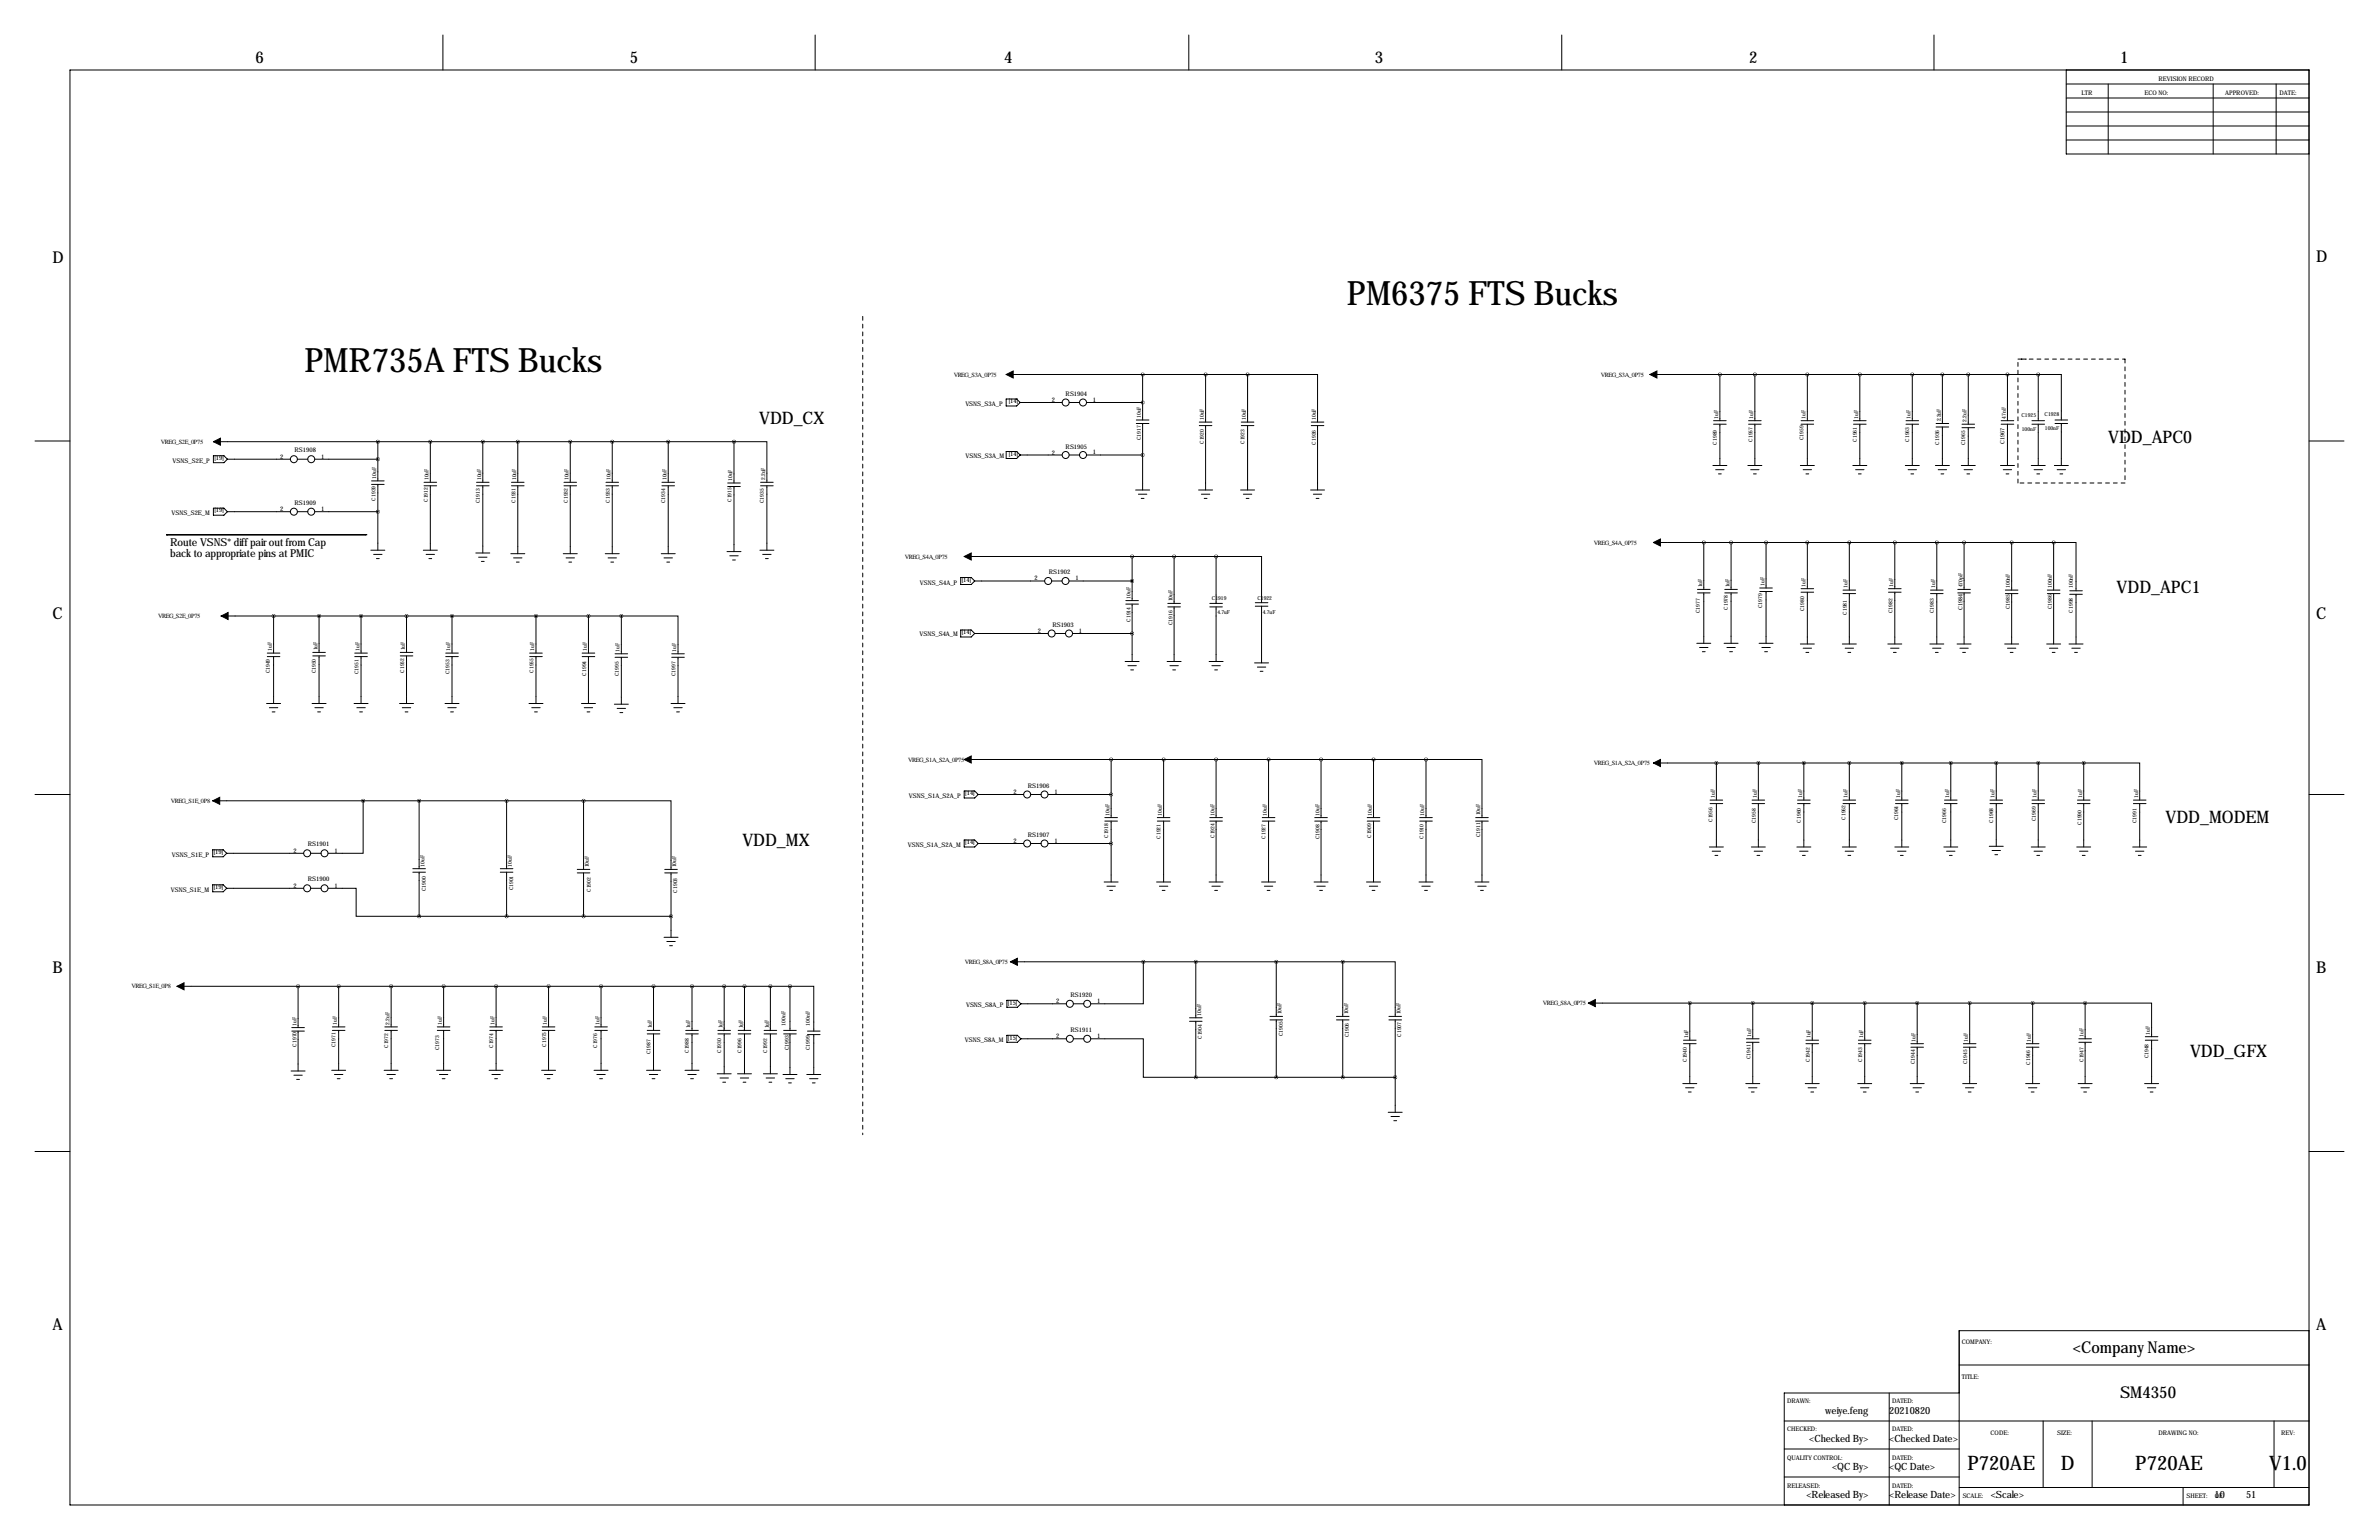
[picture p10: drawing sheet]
<svg xmlns="http://www.w3.org/2000/svg" width="864mm" height="559mm" viewBox="0 0 864 559" stroke-linecap="round" stroke-linejoin="round" font-family="sans-serif">
<defs><g id="words">
<g font-size="12.2">
<text x="489" y="110.5">PM6375 FTS Bucks</text>
<text x="110.5" y="134.9">PMR735A FTS Bucks</text>
</g>
<g font-size="7.3">
<text x="714.2" y="533.3">P720AE</text>
<text x="748.1" y="533.3">D</text>
<text x="775.1" y="533.3">P720AE</text>
<text x="823.7" y="533.3">V1.0</text>
</g>
<g font-size="6.3">
<text x="275.6" y="153.7">VDD_CX</text>
<text x="765.3" y="160.6">VDD_APC0</text>
<text x="768.4" y="215">VDD_APC1</text>
<text x="786.1" y="298.5">VDD_MODEM</text>
<text x="269.5" y="306.8">VDD_MX</text>
<text x="795" y="383.5">VDD_GFX</text>
</g>
<g font-size="5.9">
<text x="92.7" y="22.9">6</text>
<text x="228.6" y="22.9">5</text>
<text x="364.5" y="22.9">4</text>
<text x="499.1" y="22.9">3</text>
<text x="635" y="22.9">2</text>
<text x="769.6" y="22.9">1</text>
<text x="19.1" y="95.2">D</text>
<text x="840.7" y="95.2">D</text>
<text x="19.1" y="224.8">C</text>
<text x="840.7" y="224.8">C</text>
<text x="19.1" y="353.1">B</text>
<text x="840.7" y="353.1">B</text>
<text x="19.1" y="482.6">A</text>
<text x="840.7" y="482.6">A</text>
<text x="752.4" y="490.9">&lt;Company Name&gt;</text>
<text x="769.6" y="507.4">SM4350</text>
</g>
<g font-size="4">
<text x="61.7" y="198">Route VSNS* diff pair out from Cap</text>
<text x="61.7" y="202">back to appropriate pins at PMIC</text>
</g>
<g font-size="3.6">
<text x="662.6" y="513">weiye.feng</text>
<text x="685.8" y="513">20210820</text>
<text x="656.8" y="523.2">&lt;Checked By&gt;</text>
<text x="685.8" y="523.2">&lt;Checked Date&gt;</text>
<text x="665.1" y="533.3">&lt;QC By&gt;</text>
<text x="685.8" y="533.3">&lt;QC Date&gt;</text>
<text x="655.7" y="543.5">&lt;Released By&gt;</text>
<text x="685.8" y="543.5">&lt;Release Date&gt;</text>
<text x="722.6" y="543.5">&lt;Scale&gt;</text>
<text x="803.9" y="543.5">10</text>
<text x="815.3" y="543.5">51</text>
</g>
<g font-size="2.3">
<text x="783.6" y="29.2">REVISION RECORD</text>
<text x="755.6" y="34.3">LTR</text>
<text x="778.5" y="34.3">ECO NO:</text>
<text x="807.7" y="34.3">APPROVED:</text>
<text x="827.5" y="34.3">DATE:</text>
<text x="346.2" y="136.6">VREG_S3A_0P75</text>
<text x="581.2" y="136.6">VREG_S3A_0P75</text>
<text x="386.8" y="143.8">RS1904</text>
<text x="350.4" y="147.3">VSNS_S3A_P</text>
<text x="366.2" y="146.3">[14]</text>
<text x="381.8" y="145.8">2</text>
<text x="396.7" y="145.8">1</text>
<text x="58.4" y="161">VREG_S2E_0P75</text>
<text x="62.6" y="167.9">VSNS_S2E_P</text>
<text x="77.9" y="166.9">[19]</text>
<text x="101.7" y="166.4">2</text>
<text x="106.9" y="164.1">RS1908</text>
<text x="116.6" y="166.4">1</text>
<text x="350.5" y="166.1">VSNS_S3A_M</text>
<text x="366.2" y="165.4">[14]</text>
<text x="381.8" y="165.1">2</text>
<text x="386.8" y="162.8">RS1905</text>
<text x="396.7" y="164.8">1</text>
<text x="77.9" y="185.9">[19]</text>
<text x="101.7" y="185.4">2</text>
<text x="106.9" y="183.1">RS1909</text>
<text x="116.6" y="185.4">1</text>
<text x="62.2" y="186.9">VSNS_S2E_M</text>
<text x="578.6" y="197.6">VREG_S4A_0P75</text>
<text x="328.4" y="202.7">VREG_S4A_0P75</text>
<text x="380.7" y="208.3">RS1902</text>
<text x="333.9" y="212.1">VSNS_S4A_P</text>
<text x="349.1" y="211.1">[14]</text>
<text x="375.5" y="210.6">2</text>
<text x="390.4" y="210.6">1</text>
<text x="57.4" y="224.3">VREG_S2E_0P75</text>
<text x="382" y="227.3">RS1903</text>
<text x="333.8" y="230.9">VSNS_S4A_M</text>
<text x="349.1" y="230.1">[14]</text>
<text x="376.8" y="229.6">2</text>
<text x="391.7" y="229.6">1</text>
<text x="329.7" y="276.3">VREG_S1A_S2A_0P75</text>
<text x="578.6" y="277.6">VREG_S1A_S2A_0P75</text>
<text x="373.1" y="285.8">RS1906</text>
<text x="62" y="291.3">VREG_S1E_0P8</text>
<text x="329.9" y="289.6">VSNS_S1A_S2A_P</text>
<text x="350.4" y="288.6">[14]</text>
<text x="367.9" y="288">2</text>
<text x="382.8" y="288">1</text>
<text x="367.9" y="305.8">2</text>
<text x="373.1" y="303.5">RS1907</text>
<text x="382.8" y="305.8">1</text>
<text x="62.4" y="310.9">VSNS_S1E_P</text>
<text x="77.6" y="309.9">[19]</text>
<text x="106.5" y="309.4">2</text>
<text x="111.8" y="307.1">RS1901</text>
<text x="121.4" y="309.4">1</text>
<text x="329.5" y="307.3">VSNS_S1A_S2A_M</text>
<text x="350.4" y="306.3">[14]</text>
<text x="62" y="323.6">VSNS_S1E_M</text>
<text x="77.6" y="322.6">[19]</text>
<text x="106.5" y="322.1">2</text>
<text x="111.8" y="319.8">RS1900</text>
<text x="121.4" y="322.1">1</text>
<text x="350.3" y="349.7">VREG_S8A_0P75</text>
<text x="47.8" y="358.6">VREG_S1E_0P8</text>
<text x="350.7" y="365.5">VSNS_S8A_P</text>
<text x="365.9" y="364.5">[15]</text>
<text x="383.4" y="364">2</text>
<text x="388.6" y="361.7">RS1920</text>
<text x="398.3" y="364">1</text>
<text x="560.1" y="364.7">VREG_S8A_0P75</text>
<text x="365.9" y="377.2">[15]</text>
<text x="383.4" y="376.7">2</text>
<text x="388.6" y="374.4">RS1911</text>
<text x="398.3" y="376.7">1</text>
<text x="350.3" y="378.2">VSNS_S8A_M</text>
<text x="712.2" y="487.7">COMPANY:</text>
<text x="712.2" y="500.4">TITLE:</text>
<text x="648.7" y="509.3">DRAWN:</text>
<text x="686.8" y="509.3">DATED:</text>
<text x="648.7" y="519.4">CHECKED:</text>
<text x="686.8" y="519.4">DATED:</text>
<text x="722.6" y="520.7">CODE:</text>
<text x="746.8" y="520.7">SIZE:</text>
<text x="783.6" y="520.7">DRAWING NO:</text>
<text x="828" y="520.7">REV:</text>
<text x="648.7" y="529.6">QUALITY CONTROL:</text>
<text x="686.8" y="529.6">DATED:</text>
<text x="648.7" y="539.8">RELEASED:</text>
<text x="686.8" y="539.8">DATED:</text>
<text x="712.5" y="543.6">SCALE:</text>
<text x="793.7" y="543.6">SHEET:</text>
<text x="804" y="543.6">OF</text>
</g>
<g font-size="2.1">
<text x="727.7" y="161" transform="rotate(-90 727.7 161)">C1967</text>
<text x="712.4" y="221.4" transform="rotate(-90 712.4 221.4)">C1984</text>
</g>
<g font-size="2">
<text x="414.2" y="151.6" transform="rotate(-90 414.2 151.6)">10uF</text>
<text x="437" y="152.4" transform="rotate(-90 437 152.4)">10uF</text>
<text x="452.3" y="152.4" transform="rotate(-90 452.3 152.4)">10uF</text>
<text x="477.7" y="152.4" transform="rotate(-90 477.7 152.4)">10uF</text>
<text x="623.7" y="151.9" transform="rotate(-90 623.7 151.9)">1uF</text>
<text x="636.4" y="151.9" transform="rotate(-90 636.4 151.9)">1uF</text>
<text x="655.5" y="151.9" transform="rotate(-90 655.5 151.9)">1uF</text>
<text x="674.5" y="151.9" transform="rotate(-90 674.5 151.9)">1uF</text>
<text x="693.6" y="151.9" transform="rotate(-90 693.6 151.9)">1uF</text>
<text x="704.5" y="152.9" transform="rotate(-90 704.5 152.9)">2.2uF</text>
<text x="713.9" y="153.2" transform="rotate(-90 713.9 153.2)">2.2uF</text>
<text x="728.1" y="151.9" transform="rotate(-90 728.1 151.9)">47nF</text>
<text x="733.8" y="151.3">C1925</text>
<text x="742.2" y="151">C1928</text>
<text x="414.2" y="159.8" transform="rotate(-90 414.2 159.8)">C1917</text>
<text x="437" y="161" transform="rotate(-90 437 161)">C1920</text>
<text x="451.8" y="161" transform="rotate(-90 451.8 161)">C1923</text>
<text x="477.7" y="161.3" transform="rotate(-90 477.7 161.3)">C1926</text>
<text x="623.2" y="161.3" transform="rotate(-90 623.2 161.3)">C1989</text>
<text x="636.2" y="160.3" transform="rotate(-90 636.2 160.3)">C1957</text>
<text x="654.7" y="159.8" transform="rotate(-90 654.7 159.8)">C1959</text>
<text x="674" y="160.3" transform="rotate(-90 674 160.3)">C1961</text>
<text x="693.1" y="160.3" transform="rotate(-90 693.1 160.3)">C1963</text>
<text x="704" y="161.3" transform="rotate(-90 704 161.3)">C1936</text>
<text x="713.4" y="161.5" transform="rotate(-90 713.4 161.5)">C1965</text>
<text x="734" y="156.4">100nF</text>
<text x="742.3" y="156.1">100nF</text>
<text x="136.5" y="173.7" transform="rotate(-90 136.5 173.7)">10uF</text>
<text x="155.6" y="174.2" transform="rotate(-90 155.6 174.2)">10uF</text>
<text x="174.6" y="174.2" transform="rotate(-90 174.6 174.2)">10uF</text>
<text x="187.3" y="174.2" transform="rotate(-90 187.3 174.2)">10uF</text>
<text x="206.4" y="174.2" transform="rotate(-90 206.4 174.2)">10uF</text>
<text x="221.6" y="174.2" transform="rotate(-90 221.6 174.2)">10uF</text>
<text x="242" y="174.2" transform="rotate(-90 242 174.2)">10uF</text>
<text x="265.8" y="174.5" transform="rotate(-90 265.8 174.5)">10uF</text>
<text x="277.8" y="174.2" transform="rotate(-90 277.8 174.2)">2.2uF</text>
<text x="136.3" y="181.6" transform="rotate(-90 136.3 181.6)">C1939</text>
<text x="155.3" y="182.1" transform="rotate(-90 155.3 182.1)">C1912</text>
<text x="174.1" y="182.6" transform="rotate(-90 174.1 182.6)">C1913</text>
<text x="187.1" y="182.4" transform="rotate(-90 187.1 182.4)">C1931</text>
<text x="206.1" y="182.4" transform="rotate(-90 206.1 182.4)">C1932</text>
<text x="221.4" y="182.4" transform="rotate(-90 221.4 182.4)">C1933</text>
<text x="241.4" y="182.6" transform="rotate(-90 241.4 182.6)">C1934</text>
<text x="265.6" y="182.1" transform="rotate(-90 265.6 182.1)">C1915</text>
<text x="277.3" y="182.6" transform="rotate(-90 277.3 182.6)">C1935</text>
<text x="617.9" y="213.1" transform="rotate(-90 617.9 213.1)">1uF</text>
<text x="627.8" y="213.1" transform="rotate(-90 627.8 213.1)">1uF</text>
<text x="640.5" y="212.6" transform="rotate(-90 640.5 212.6)">1uF</text>
<text x="655.5" y="212.9" transform="rotate(-90 655.5 212.9)">1uF</text>
<text x="670.7" y="213.4" transform="rotate(-90 670.7 213.4)">1uF</text>
<text x="687.2" y="212.9" transform="rotate(-90 687.2 212.9)">1uF</text>
<text x="702.5" y="213.4" transform="rotate(-90 702.5 213.4)">1uF</text>
<text x="712.4" y="213.1" transform="rotate(-90 712.4 213.1)">470pF</text>
<text x="729.6" y="213.4" transform="rotate(-90 729.6 213.4)">100nF</text>
<text x="744.9" y="213.4" transform="rotate(-90 744.9 213.4)">100nF</text>
<text x="752.5" y="213.4" transform="rotate(-90 752.5 213.4)">100nF</text>
<text x="410.4" y="217.2" transform="rotate(-90 410.4 217.2)">10uF</text>
<text x="425.6" y="218.2" transform="rotate(-90 425.6 218.2)">10uF</text>
<text x="440" y="217.8">C1919</text>
<text x="456.5" y="217.6">C1922</text>
<text x="627.3" y="221.2" transform="rotate(-90 627.3 221.2)">C1978</text>
<text x="639.7" y="220.7" transform="rotate(-90 639.7 220.7)">C1979</text>
<text x="655" y="221.7" transform="rotate(-90 655 221.7)">C1980</text>
<text x="729.6" y="221" transform="rotate(-90 729.6 221)">C1985</text>
<text x="744.9" y="221" transform="rotate(-90 744.9 221)">C1986</text>
<text x="410.4" y="225.6" transform="rotate(-90 410.4 225.6)">C1914</text>
<text x="425.6" y="226.8" transform="rotate(-90 425.6 226.8)">C1916</text>
<text x="441.9" y="222.9">4.7uF</text>
<text x="458.4" y="222.7">4.7uF</text>
<text x="617.1" y="222.5" transform="rotate(-90 617.1 222.5)">C1977</text>
<text x="670.5" y="223" transform="rotate(-90 670.5 223)">C1981</text>
<text x="687" y="222.5" transform="rotate(-90 687 222.5)">C1982</text>
<text x="702" y="222.5" transform="rotate(-90 702 222.5)">C1983</text>
<text x="752.5" y="222.2" transform="rotate(-90 752.5 222.2)">C1998</text>
<text x="98.7" y="236.2" transform="rotate(-90 98.7 236.2)">1uF</text>
<text x="115.2" y="236" transform="rotate(-90 115.2 236)">1uF</text>
<text x="130.5" y="236.2" transform="rotate(-90 130.5 236.2)">1uF</text>
<text x="147" y="236" transform="rotate(-90 147 236)">1uF</text>
<text x="163.5" y="236.2" transform="rotate(-90 163.5 236.2)">1uF</text>
<text x="194" y="236.2" transform="rotate(-90 194 236.2)">1uF</text>
<text x="213" y="236.2" transform="rotate(-90 213 236.2)">1uF</text>
<text x="224.9" y="236.5" transform="rotate(-90 224.9 236.5)">1uF</text>
<text x="245.5" y="236.5" transform="rotate(-90 245.5 236.5)">1uF</text>
<text x="97.9" y="244.3" transform="rotate(-90 97.9 244.3)">C1949</text>
<text x="114.7" y="244.3" transform="rotate(-90 114.7 244.3)">C1950</text>
<text x="130.2" y="244.6" transform="rotate(-90 130.2 244.6)">C1951</text>
<text x="146.7" y="244.1" transform="rotate(-90 146.7 244.1)">C1952</text>
<text x="163.2" y="244.6" transform="rotate(-90 163.2 244.6)">C1953</text>
<text x="193.7" y="244.1" transform="rotate(-90 193.7 244.1)">C1955</text>
<text x="212.7" y="245.1" transform="rotate(-90 212.7 245.1)">C1994</text>
<text x="224.7" y="245.4" transform="rotate(-90 224.7 245.4)">C1995</text>
<text x="245.3" y="245.4" transform="rotate(-90 245.3 245.4)">C1997</text>
<text x="622.4" y="289.6" transform="rotate(-90 622.4 289.6)">1uF</text>
<text x="637.7" y="289.6" transform="rotate(-90 637.7 289.6)">1uF</text>
<text x="654.2" y="289.6" transform="rotate(-90 654.2 289.6)">1uF</text>
<text x="670.7" y="289.6" transform="rotate(-90 670.7 289.6)">1uF</text>
<text x="689.8" y="289.6" transform="rotate(-90 689.8 289.6)">1uF</text>
<text x="707.5" y="289.6" transform="rotate(-90 707.5 289.6)">1uF</text>
<text x="724" y="289.6" transform="rotate(-90 724 289.6)">1uF</text>
<text x="739.3" y="289.6" transform="rotate(-90 739.3 289.6)">1uF</text>
<text x="755.8" y="289.6" transform="rotate(-90 755.8 289.6)">1uF</text>
<text x="776.1" y="289.6" transform="rotate(-90 776.1 289.6)">1uF</text>
<text x="402.7" y="295.9" transform="rotate(-90 402.7 295.9)">10uF</text>
<text x="421.8" y="295.9" transform="rotate(-90 421.8 295.9)">10uF</text>
<text x="440.8" y="295.9" transform="rotate(-90 440.8 295.9)">10uF</text>
<text x="459.9" y="295.9" transform="rotate(-90 459.9 295.9)">10uF</text>
<text x="478.9" y="295.9" transform="rotate(-90 478.9 295.9)">10uF</text>
<text x="498" y="295.9" transform="rotate(-90 498 295.9)">10uF</text>
<text x="517" y="295.9" transform="rotate(-90 517 295.9)">10uF</text>
<text x="537.4" y="295.9" transform="rotate(-90 537.4 295.9)">10uF</text>
<text x="621.7" y="298.2" transform="rotate(-90 621.7 298.2)">C1956</text>
<text x="637.4" y="298.7" transform="rotate(-90 637.4 298.7)">C1958</text>
<text x="653.7" y="298.4" transform="rotate(-90 653.7 298.4)">C1960</text>
<text x="669.9" y="297.4" transform="rotate(-90 669.9 297.4)">C1962</text>
<text x="689" y="297.7" transform="rotate(-90 689 297.7)">C1964</text>
<text x="706.5" y="298.7" transform="rotate(-90 706.5 298.7)">C1966</text>
<text x="723.5" y="298.4" transform="rotate(-90 723.5 298.4)">C1968</text>
<text x="739" y="297.9" transform="rotate(-90 739 297.9)">C1969</text>
<text x="755.5" y="299.2" transform="rotate(-90 755.5 299.2)">C1990</text>
<text x="775.6" y="298.7" transform="rotate(-90 775.6 298.7)">C1991</text>
<text x="402.2" y="304" transform="rotate(-90 402.2 304)">C1918</text>
<text x="421.3" y="304.3" transform="rotate(-90 421.3 304.3)">C1921</text>
<text x="440.8" y="304" transform="rotate(-90 440.8 304)">C1924</text>
<text x="459.4" y="304.3" transform="rotate(-90 459.4 304.3)">C1927</text>
<text x="478.9" y="304.5" transform="rotate(-90 478.9 304.5)">C1908</text>
<text x="497.7" y="304" transform="rotate(-90 497.7 304)">C1909</text>
<text x="516.8" y="304.3" transform="rotate(-90 516.8 304.3)">C1910</text>
<text x="537.4" y="303.8" transform="rotate(-90 537.4 303.8)">C1911</text>
<text x="154.1" y="314.5" transform="rotate(-90 154.1 314.5)">10uF</text>
<text x="185.8" y="314.5" transform="rotate(-90 185.8 314.5)">10uF</text>
<text x="213.8" y="314.7" transform="rotate(-90 213.8 314.7)">10uF</text>
<text x="245.5" y="314.7" transform="rotate(-90 245.5 314.7)">10uF</text>
<text x="154.6" y="323.3" transform="rotate(-90 154.6 323.3)">C1900</text>
<text x="186.3" y="323.1" transform="rotate(-90 186.3 323.1)">C1901</text>
<text x="214.5" y="323.6" transform="rotate(-90 214.5 323.6)">C1902</text>
<text x="245.8" y="323.8" transform="rotate(-90 245.8 323.8)">C1903</text>
<text x="122.3" y="371.9" transform="rotate(-90 122.3 371.9)">1uF</text>
<text x="141.4" y="371.9" transform="rotate(-90 141.4 371.9)">2.2uF</text>
<text x="160.4" y="371.9" transform="rotate(-90 160.4 371.9)">1uF</text>
<text x="179.5" y="371.9" transform="rotate(-90 179.5 371.9)">1uF</text>
<text x="198.5" y="371.9" transform="rotate(-90 198.5 371.9)">1uF</text>
<text x="217.6" y="371.9" transform="rotate(-90 217.6 371.9)">1uF</text>
<text x="436" y="368.6" transform="rotate(-90 436 368.6)">10uF</text>
<text x="465.2" y="368" transform="rotate(-90 465.2 368)">10uF</text>
<text x="489.4" y="368" transform="rotate(-90 489.4 368)">10uF</text>
<text x="508.4" y="368" transform="rotate(-90 508.4 368)">10uF</text>
<text x="107.6" y="372.1" transform="rotate(-90 107.6 372.1)">1uF</text>
<text x="236.6" y="373.1" transform="rotate(-90 236.6 373.1)">1uF</text>
<text x="250.6" y="373.1" transform="rotate(-90 250.6 373.1)">1uF</text>
<text x="262.3" y="373.1" transform="rotate(-90 262.3 373.1)">1uF</text>
<text x="269.6" y="373.1" transform="rotate(-90 269.6 373.1)">1uF</text>
<text x="279" y="373.1" transform="rotate(-90 279 373.1)">1uF</text>
<text x="285.1" y="372.1" transform="rotate(-90 285.1 372.1)">100nF</text>
<text x="294" y="372.1" transform="rotate(-90 294 372.1)">100nF</text>
<text x="436.3" y="376.9" transform="rotate(-90 436.3 376.9)">C1904</text>
<text x="465.7" y="375.9" transform="rotate(-90 465.7 375.9)">C1905</text>
<text x="489.6" y="376.4" transform="rotate(-90 489.6 376.4)">C1906</text>
<text x="508.7" y="376.2" transform="rotate(-90 508.7 376.2)">C1907</text>
<text x="612.8" y="376.7" transform="rotate(-90 612.8 376.7)">1uF</text>
<text x="635.7" y="376.2" transform="rotate(-90 635.7 376.2)">1uF</text>
<text x="657.2" y="376.7" transform="rotate(-90 657.2 376.7)">1uF</text>
<text x="676.3" y="376.7" transform="rotate(-90 676.3 376.7)">1uF</text>
<text x="695.3" y="378" transform="rotate(-90 695.3 378)">1uF</text>
<text x="714.4" y="378" transform="rotate(-90 714.4 378)">1uF</text>
<text x="737.3" y="378" transform="rotate(-90 737.3 378)">1uF</text>
<text x="756.3" y="376.2" transform="rotate(-90 756.3 376.2)">1uF</text>
<text x="780.4" y="375.4" transform="rotate(-90 780.4 375.4)">1uF</text>
<text x="107.6" y="379.7" transform="rotate(-90 107.6 379.7)">C1970</text>
<text x="121.8" y="380" transform="rotate(-90 121.8 380)">C1971</text>
<text x="140.9" y="380.2" transform="rotate(-90 140.9 380.2)">C1972</text>
<text x="159.4" y="381" transform="rotate(-90 159.4 381)">C1973</text>
<text x="179" y="380.2" transform="rotate(-90 179 380.2)">C1974</text>
<text x="198.3" y="379.7" transform="rotate(-90 198.3 379.7)">C1975</text>
<text x="216.8" y="380.2" transform="rotate(-90 216.8 380.2)">C1976</text>
<text x="236.1" y="382.5" transform="rotate(-90 236.1 382.5)">C1987</text>
<text x="250.1" y="382" transform="rotate(-90 250.1 382)">C1988</text>
<text x="261.8" y="382" transform="rotate(-90 261.8 382)">C1930</text>
<text x="269.1" y="382" transform="rotate(-90 269.1 382)">C1996</text>
<text x="278.5" y="382" transform="rotate(-90 278.5 382)">C1992</text>
<text x="286.4" y="381" transform="rotate(-90 286.4 381)">C1993</text>
<text x="294" y="381" transform="rotate(-90 294 381)">C1999</text>
<text x="612.3" y="385.3" transform="rotate(-90 612.3 385.3)">C1940</text>
<text x="635.4" y="384.3" transform="rotate(-90 635.4 384.3)">C1941</text>
<text x="657" y="385.3" transform="rotate(-90 657 385.3)">C1942</text>
<text x="676" y="385.3" transform="rotate(-90 676 385.3)">C1943</text>
<text x="695.1" y="386.1" transform="rotate(-90 695.1 386.1)">C1944</text>
<text x="714.1" y="386.1" transform="rotate(-90 714.1 386.1)">C1945</text>
<text x="737" y="386.3" transform="rotate(-90 737 386.3)">C1946</text>
<text x="756.3" y="385.3" transform="rotate(-90 756.3 385.3)">C1947</text>
<text x="779.9" y="384" transform="rotate(-90 779.9 384)">C1948</text>
</g>
<g font-size=".4">
<text x="262.9" y="374.4" transform="rotate(-90 262.9 374.4)">C0201_1UF+/-20%-6.3V</text>
<text x="270.3" y="374.4" transform="rotate(-90 270.3 374.4)">C0201_1UF+/-20%-6.3V</text>
<text x="279.7" y="374.4" transform="rotate(-90 279.7 374.4)">C0201_1UF+/-20%-6.3V</text>
</g>
</g></defs>
<g fill="none" stroke="#000" stroke-width=".36">
<path d="M160.8 12.7v12.7M295.9 12.7v12.7M431.5 12.7v12.7M566.9 12.7v12.7M702.1 12.7v12.7M25.4 25.4h812.8v520.7h-812.8zM750.1 35.6h88.1M750.1 30.5h88.1M750.1 25.4v30.5h88.1M765.3 30.5v25.4M803.4 30.5v25.4M826.3 30.5v25.4"/>
<path d="M750.1 50.8h88.1M750.1 45.7h88.1M750.1 40.6h88.1M365.3 135.9h87.6M414.8 135.9v16.5M437.6 135.9v17.3M452.9 135.9h25.4v17.3M452.9 135.9v17.3M598.9 135.9h141M624.3 135.9v16.8M637 135.9v16.8M656.1 135.9v16.8"/>
<path d="M675.1 135.9v16.8M694.2 135.9v16.8M705.1 135.9v17.8M714.5 135.9v18M728.7 135.9v16.8M739.9 135.9h8.4v16.5M739.9 135.9v16.8M365.3 144.8h3.8l1.2 1.3-1.2 1.2h-3.8zM370.3 146.1h15.3M388.1 146.1h3.8M412.5 152.4h4.6M412.5 153.7h4.6"/>
<path d="M414.8 146l-20.3 .1M414.8 153.7v24.1M435.4 153.2h4.5M435.4 154.4h4.5M437.6 154.4v23.4M450.6 153.2h4.6M450.6 154.4h4.6M452.9 154.4v23.4M476 153.2h4.6M476 154.4h4.6M478.3 154.4v23.4M622 152.7h4.6"/>
<path d="M622 153.9h4.6M624.3 153.9v15M634.7 152.7h4.6M634.7 153.9h4.6M637 153.9v15M653.8 152.7h4.6M653.8 153.9h4.6M656.1 153.9v15M672.8 152.7h4.6M672.8 153.9h4.6M675.1 153.9v15M691.9 152.7h4.6"/>
<path d="M691.9 153.9h4.6M694.2 153.9v15M702.8 153.7h4.6M702.8 154.9h4.6M705.1 154.9v14M712.2 153.9h4.6M712.2 155.2h4.6M714.5 155.2v13.7M726.4 152.7h4.6M726.4 153.9h4.6M728.7 153.9v15M737.6 152.7h4.6"/>
<path d="M737.6 153.9h4.6M739.9 153.9v15M746 152.4h4.6M746 153.7h4.6M748.3 153.7v15.2M12.7 160h12.7M77.5 165.4h3.8l1.2 1.2-1.2 1.3h-3.8zM77.5 160.3h188.9M82.5 166.6h22.9M107.9 166.6h3.9M114.3 166.6h22.9M134.9 174.5h4.5"/>
<path d="M134.9 175.8h4.5M137.2 175.8v23.8M137.2 160.3v14.2M153.9 175h4.6M153.9 176.3h4.6M156.2 176.3v23.3M156.2 160.3v14.7M173 175h4.5M173 176.3h4.5M175.3 176.3v24.4M175.3 160.3v14.7M185.7 175h4.5"/>
<path d="M185.7 176.3h4.5M188 176.3v24.6M188 160.3v14.7M204.7 175h4.6M204.7 176.3h4.6M207 176.3v24.6M207 160.3v14.7M220 175h4.5M220 176.3h4.5M222.2 176.3v24.6M222.2 160.3v14.7M240.3 175h4.6"/>
<path d="M240.3 176.3h4.6M242.6 176.3v24.6M242.6 160.3v14.7M264.2 175.3h4.5M264.2 176.5h4.5M266.4 160.3h12v14.7M266.4 160.3v15M266.4 176.5v23.7M276.1 175h4.6M276.1 176.3h4.6M278.4 176.3v23.3M365.3 163.8h3.8l1.2 1.3-1.2 1.3h-3.8z"/>
<path d="M370.3 165.1h15.3M388.1 165.1h3.8M412.2 177.8h5.1M413.3 179.3h3M414.8 165.1h-20.3M435.1 177.8h5.1M436.1 179.3h3.1M450.3 177.8h5.1M451.4 179.3h3M475.7 177.8h5.1M476.8 179.3h3M621.8 168.9h5.1"/>
<path d="M622.8 170.4h3.1M623.8 172h1M634.5 168.9h5.1M635.5 170.4h3.1M636.5 172h1M653.5 168.9h5.1M654.6 170.4h3M655.6 172h1M672.6 168.9h5.1M673.6 170.4h3.1M674.6 172h1M691.6 168.9h5.1"/>
<path d="M692.7 170.4h3M693.7 172h1M702.6 168.9h5M703.6 170.4h3M704.6 172h1M712 168.9h5M713 170.4h3M714 172h1M726.2 168.9h5.1M727.2 170.4h3.1M728.2 172h1M737.4 168.9h5"/>
<path d="M738.4 170.4h3M739.4 172h1M745.7 168.9h5.1M746.8 170.4h3M747.8 172h1M838.2 160h12.7M60.5 194.1h.1M60.5 194.1h72.3M77.5 184.4h3.8l1.2 1.3-1.2 1.2h-3.8zM82.5 185.7h22.9M107.9 185.7h3.9M114.3 185.7h22.9"/>
<path d="M132.8 194.1h.1M134.6 199.6h5.1M153.7 199.6h5.1M275.8 199.6h5.1M414.3 180.8h1M437.1 180.8h1M452.4 180.8h1M477.8 180.8h1M618.5 196.8v17.1M628.4 196.8v17.1M641.1 196.8v16.6M656.1 196.8v16.8"/>
<path d="M671.3 196.8v17.3M687.8 196.8v16.8M703.1 196.8v17.3M713 196.8v17.1M730.2 196.8v17.3M745.5 196.8h8.1v17.6M745.5 196.8v17.3M745.5 196.8h-145.3M135.6 201.2h3.1M136.7 202.7h1M154.7 201.2h3M155.7 202.7h1"/>
<path d="M172.7 200.7h5.1M173.7 202.2h3.1M174.8 203.7h1M185.4 200.9h5.1M186.4 202.4h3.1M187.5 204h1M204.5 200.9h5M205.5 202.4h3M206.5 204h1M219.7 200.9h5.1M220.7 202.4h3.1M221.7 204h1.1"/>
<path d="M240 200.9h5.1M241 202.4h3.1M242.1 204h1M263.9 200.2h5.1M264.9 201.7h3.1M265.9 203.2h1.1M276.9 201.2h3M277.9 202.7h1M348.7 209.5h3.9l1.2 1.3-1.2 1.3h-3.9zM353.8 210.8h25.4M381.8 210.8h3.8M388.1 210.8h22.9"/>
<path d="M408.7 217.9h4.6M408.7 219.2h4.6M411 219.2v20.8M411 201.9v16M423.9 218.9h4.6M426.2 201.9v17M439.2 218.9h4.5M441.5 201.9h16.5v16.8M441.5 201.9v17M441.5 201.9h-91.5M455.7 220h4.5M455.7 218.7h4.5"/>
<path d="M458 220v20.5M616.2 213.9h4.6M616.2 215.1h4.6M618.5 215.1v18.3M626.1 213.9h4.6M626.1 215.1h4.6M628.4 215.1v18.3M638.8 213.4h4.6M638.8 214.6h4.6M641.1 214.6v18.8M653.8 213.6h4.6M653.8 214.9h4.6"/>
<path d="M656.1 214.9v18.8M669 214.1h4.6M669 215.4h4.6M671.3 215.4v18.3M685.5 213.6h4.6M685.5 214.9h4.6M687.8 214.9v18.8M700.8 214.1h4.6M700.8 215.4h4.6M703.1 215.4v18.3M710.7 213.9h4.6M710.7 215.1h4.6"/>
<path d="M713 215.1v18.6M728 214.1h4.5M728 215.4h4.5M730.2 215.4v18.3M743.2 214.1h4.6M743.2 215.4h4.6M745.5 215.4v18.3M751.3 214.4h4.6M751.3 215.6h4.6M753.6 215.6v18.1M80.3 223.5h145.3M97 237h4.6"/>
<path d="M97 238.3h4.6M99.3 238.3v17M99.3 223.5v13.5M113.5 236.7h4.6M113.5 238h4.6M115.8 223.5v13.2M115.8 238v17.3M128.8 237h4.6M128.8 238.3h4.6M131.1 238.3v17M131.1 223.5v13.5M145.3 236.7h4.6"/>
<path d="M145.3 238h4.6M147.6 223.5v13.2M147.6 238v17.3M161.8 237h4.6M161.8 238.3h4.6M164.1 238.3v17M164.1 223.5v13.5M192.3 237h4.5M192.3 238.3h4.5M194.6 223.5v13.5M194.6 238.3v17M211.3 237h4.6"/>
<path d="M211.3 238.3h4.6M213.6 223.5v13.5M213.6 238.3v17M223.3 237.2h4.5M223.3 238.5h4.5M225.6 238.5v17M225.6 223.5v13.7M225.6 223.5h20.5v13.7M243.8 237.2h4.6M243.8 238.5h4.6M246.1 238.5v16.8M348.7 228.6h3.9l1.2 1.3-1.2 1.2h-3.9z"/>
<path d="M353.8 229.9h26.7M383 229.9h3.8M411 229.9h-21.6M423.9 220.2h4.6M426.2 220.2v19.8M439.2 220.2h4.5M441.5 220.2v19.8M615.9 233.4h5.1M617 234.9h3M618 236.5h1M625.9 233.4h5M626.9 234.9h3"/>
<path d="M627.9 236.5h1M638.6 233.4h5M639.6 234.9h3M640.6 236.5h1M653.5 233.7h5.1M654.6 235.2h3M655.6 236.7h1M668.8 233.7h5.1M669.8 235.2h3M670.8 236.7h1M685.3 233.7h5.1M686.3 235.2h3.1"/>
<path d="M687.3 236.7h1M700.5 233.7h5.1M701.5 235.2h3.1M702.6 236.7h1M710.4 233.7h5.1M711.5 235.2h3M712.5 236.7h1M727.7 233.7h5.1M728.7 235.2h3.1M729.7 236.7h1.1M742.9 233.7h5.1M744 235.2h3"/>
<path d="M745 236.7h1M751.1 233.7h5.1M752.1 235.2h3M753.1 236.7h1M96.8 255.3h5.1M97.8 256.8h3M98.8 258.3h1M113.3 255.3h5.1M114.3 256.8h3M115.3 258.3h1M128.5 255.3h5.1M129.5 256.8h3.1"/>
<path d="M130.6 258.3h1M145 255.3h5.1M146 256.8h3.1M147.1 258.3h1M161.5 255.3h5.1M162.6 256.8h3M163.6 258.3h1M192 255.3h5.1M193 256.8h3.1M194.1 258.3h1M211.1 255.3h5.1M212.1 256.8h3"/>
<path d="M213.1 258.3h1M223 255.5h5.1M224 257h3.1M225 258.6h1.1M243.6 255.3h5.1M244.6 256.8h3M245.6 258.3h1M408.4 240h5.1M409.4 241.6h3.1M410.5 243.1h1M423.7 240h5.1M424.7 241.6h3"/>
<path d="M425.7 243.1h1M438.9 240h5.1M439.9 241.6h3.1M440.9 243.1h1.1M455.4 240.5h5.1M456.4 242.1h3.1M457.5 243.6h1M403.4 275.6v21.1M422.4 275.6v21.1M441.5 275.6v21.1M460.5 275.6v21.1M479.6 275.6v21.1"/>
<path d="M498.6 275.6v21.1M517.7 275.6h20.3v21.1M517.7 275.6v21.1M517.7 275.6h-167.7M600.2 276.9h156.2M623.1 276.9v13.4M638.3 276.9v13.4M654.8 276.9v13.4M671.3 276.9v13.4M690.4 276.9v13.4M708.2 276.9v13.4M724.7 276.9v13.4"/>
<path d="M739.9 276.9v13.4M756.4 276.9h20.3v13.4M756.4 276.9v13.4M12.7 288.3h12.7M131.8 290.6v19h-12.7M152.1 290.6v24.6M183.9 290.6v24.6M211.8 290.6h31.8v24.9M211.8 290.6v24.9M211.8 290.6h-134.6M350 287h3.8l1.3 1.3-1.3 1.3h-3.8zM355.1 288.3h16.5"/>
<path d="M374.1 288.3h3.9M401.1 296.7h4.5M401.1 297.9h4.5M403.4 297.9v22.1M403.4 288.3h-22.9M420.1 296.7h4.6M420.1 297.9h4.6M422.4 297.9v22.1M439.2 296.7h4.5M439.2 297.9h4.5M441.5 297.9v22.1M458.2 296.7h4.6"/>
<path d="M458.2 297.9h4.6M460.5 297.9v22.1M477.3 296.7h4.5M477.3 297.9h4.5M479.6 297.9v22.1M496.3 296.7h4.6M496.3 297.9h4.6M498.6 297.9v22.1M515.4 296.7h4.5M515.4 297.9h4.5M517.7 297.9v22.1M535.7 296.7h4.6"/>
<path d="M535.7 297.9h4.6M538 297.9v22.1M620.8 290.3h4.5M620.8 291.6h4.5M623.1 291.6v15.7M636 290.3h4.6M636 291.6h4.6M638.3 291.6v15.7M652.5 290.3h4.6M652.5 291.6h4.6M654.8 291.6v15.7M669 290.3h4.6"/>
<path d="M669 291.6h4.6M671.3 291.6v15.7M688.1 290.3h4.6M688.1 291.6h4.6M690.4 291.6v15.7M705.9 290.3h4.5M705.9 291.6h4.5M708.2 291.6v15.7M722.4 290.3h4.5M722.4 291.6h4.5M724.7 291.6v15.5M737.6 290.3h4.6"/>
<path d="M737.6 291.6h4.6M739.9 291.6v15.7M754.1 290.3h4.6M754.1 291.6h4.6M756.4 291.6v15.7M774.4 290.3h4.6M774.4 291.6h4.6M776.7 291.6v15.7M838.2 288.3h12.7M77.2 308.4h3.8l1.3 1.2-1.3 1.3h-3.8zM82.3 309.6h27.9M112.8 309.6h3.8"/>
<path d="M149.9 315.2h4.5M149.9 316.5h4.5M152.1 316.5v16M181.6 315.2h4.6M181.6 316.5h4.6M183.9 316.5v16M209.6 315.5h4.5M209.6 316.7h4.5M211.8 316.7v15.8M241.3 315.5h4.6M241.3 316.7h4.6M243.6 316.7v23.4"/>
<path d="M350 304.8h3.8l1.3 1.3-1.3 1.2h-3.8zM355.1 306.1h16.5M374.1 306.1h3.9M380.5 306.1h22.9M620.5 307.3h5.1M621.5 308.9h3.1M622.6 310.4h1M635.8 307.3h5M636.8 308.9h3M637.8 310.4h1M652.3 307.3h5.1M653.3 308.9h3"/>
<path d="M654.3 310.4h1M668.8 307.3h5.1M669.8 308.9h3M670.8 310.4h1M687.8 307.3h5.1M688.8 308.9h3.1M689.9 310.4h1M705.6 307.3h5.1M706.6 308.9h3.1M707.6 310.4h1.1M722.1 307.1h5.1M723.1 308.6h3.1"/>
<path d="M724.2 310.1h1M737.4 307.3h5M738.4 308.9h3M739.4 310.4h1M753.9 307.3h5.1M754.9 308.9h3M755.9 310.4h1M774.2 307.3h5.1M775.2 308.9h3.1M776.2 310.4h1M77.2 321.1h3.8l1.3 1.2-1.3 1.3h-3.8zM82.3 322.3h27.9"/>
<path d="M112.8 322.3h3.8M119.1 322.3h10.2v10.2h22.8M152.1 332.5h91.5M400.8 320h5.1M401.8 321.6h3.1M402.8 323.1h1.1M419.9 320h5M420.9 321.6h3M421.9 323.1h1M438.9 320h5.1M439.9 321.6h3.1M440.9 323.1h1.1"/>
<path d="M458 320h5M459 321.6h3M460 323.1h1M477 320h5.1M478 321.6h3.1M479 323.1h1.1M496.1 320h5M497.1 321.6h3M498.1 323.1h1M515.1 320h5.1M516.1 321.6h3.1M517.1 323.1h1.1"/>
<path d="M535.4 320h5.1M536.4 321.6h3.1M537.5 323.1h1M64.3 357.9h222.5M108.2 357.9v15M122.9 357.9v14.7M142 357.9v14.7M161 357.9v14.7M180.1 357.9v14.7M199.1 357.9v14.7M218.2 357.9v14.7M237.2 357.9v16"/>
<path d="M241 340.1h5.1M242.1 341.6h3M243.1 343.2h1M251.2 357.9v16M262.9 357.9v16M270.3 357.9v16M279.7 357.9v16M286.8 357.9h8.6v16.2M286.8 357.9v16M415 349v15.2h-19M434.1 349v20.3M463.3 349v19.8"/>
<path d="M487.4 349h19.1v19.8M487.4 349v19.8M487.4 349h-120.6M105.9 374.1h4.6M105.9 372.9h4.6M108.2 374.1v14.5M120.6 372.6h4.6M120.6 373.9h4.6M122.9 373.9v14.5M139.7 372.6h4.6M139.7 373.9h4.6M142 373.9v14.5"/>
<path d="M158.7 372.6h4.6M158.7 373.9h4.6M161 373.9v14.5M177.8 372.6h4.6M177.8 373.9h4.6M180.1 373.9v14.5M196.8 372.6h4.6M196.8 373.9h4.6M199.1 373.9v14.5M215.9 372.6h4.6M215.9 373.9h4.6M218.2 373.9v14.5"/>
<path d="M234.9 373.9h4.6M234.9 375.2h4.6M237.2 375.2v13.2M248.9 373.9h4.6M248.9 375.2h4.6M251.2 375.2v13.2M260.6 373.9h4.6M260.6 375.2h4.6M262.9 375.2v14.4M268 373.9h4.5M268 375.2h4.5M270.3 375.2v14.4"/>
<path d="M277.4 373.9h4.5M277.4 375.2h4.5M279.7 375.2v14.4M284.5 373.9h4.6M284.5 375.2h4.6M286.8 375.2v14.7M293.1 374.1h4.6M293.1 375.4h4.6M295.4 375.4v14.5M365.5 375.7h3.8l1.3 1.2-1.3 1.3h-3.8zM365.5 363h3.8l1.3 1.2-1.3 1.3h-3.8zM370.6 376.9h16.5"/>
<path d="M370.6 364.2h16.5M389.6 376.9h3.8M389.6 364.2h3.8M396 376.9h19v14h19.1M431.8 369.3h4.6M431.8 370.6h4.6M434.1 370.6v20.3M461 368.8h4.6M461 370.1h4.6M463.3 370.1v20.8M485.1 368.8h4.6M485.1 370.1h4.6"/>
<path d="M487.4 370.1v20.8M504.2 368.8h4.6M504.2 370.1h4.6M506.5 370.1v33.5M611.1 377.4h4.6M611.1 378.7h4.6M613.4 364v13.4M613.4 378.7v14.5M634 376.9h4.6M634 378.2h4.6M636.3 364v12.9M636.3 378.2v15"/>
<path d="M655.6 377.4h4.5M655.6 378.7h4.5M657.9 364v13.4M657.9 378.7v14.5M674.6 377.4h4.6M674.6 378.7h4.6M676.9 364v13.4M676.9 378.7v14.5M693.7 378.7h4.5M693.7 380h4.5M696 364v14.7M696 380v13.2"/>
<path d="M712.7 378.7h4.6M712.7 380h4.6M715 364v14.7M715 380v13.2M735.6 378.7h4.6M735.6 380h4.6M737.9 364v14.7M737.9 380v13.2M754.6 376.9h4.6M754.6 378.2h4.6M756.9 364h24.1v12.2M756.9 364v12.9"/>
<path d="M756.9 364h-180.3M756.9 378.2v15M778.8 377.4h4.5M778.8 376.2h4.5M781 377.4v15.8M105.7 388.6h5M106.7 390.1h3M107.7 391.7h1M120.4 388.4h5.1M121.4 389.9h3.1M122.4 391.4h1M139.4 388.4h5.1"/>
<path d="M140.5 389.9h3M141.5 391.4h1M158.5 388.4h5.1M159.5 389.9h3.1M160.5 391.4h1M177.5 388.4h5.1M178.6 389.9h3M179.6 391.4h1M196.6 388.4h5.1M197.6 389.9h3.1M198.6 391.4h1M215.6 388.4h5.1"/>
<path d="M216.7 389.9h3M217.7 391.4h1M234.7 388.4h5.1M235.7 389.9h3.1M236.7 391.4h1M248.7 388.4h5M249.7 389.9h3M250.7 391.4h1M260.3 389.6h5.1M261.4 391.2h3M262.4 392.7h1M267.7 389.6h5.1"/>
<path d="M268.7 391.2h3.1M269.7 392.7h1.1M277.1 389.6h5.1M278.1 391.2h3.1M279.1 392.7h1.1M284.2 389.9h5.1M285.2 391.4h3.1M286.3 392.9h1M292.9 389.9h5M293.9 391.4h3M294.9 392.9h1M434.1 390.9h72.4"/>
<path d="M610.9 393.2h5M611.9 394.7h3M612.9 396.2h1M633.7 393.2h5.1M634.7 394.7h3.1M635.8 396.2h1M655.3 393.2h5.1M656.3 394.7h3.1M657.4 396.2h1M674.4 393.2h5M675.4 394.7h3M676.4 396.2h1"/>
<path d="M693.4 393.2h5.1M694.4 394.7h3.1M695.5 396.2h1M712.5 393.2h5M713.5 394.7h3M714.5 396.2h1M735.3 393.2h5.1M736.3 394.7h3.1M737.4 396.2h1M754.4 393.2h5.1M755.4 394.7h3M756.4 396.2h1"/>
<path d="M778.5 393.2h5.1M779.5 394.7h3.1M780.5 396.2h1.1M12.7 417.8h12.7M503.9 403.6h5.1M505 405.1h3M506 406.7h1M838.2 417.8h12.7M711.2 495.3h127M838.2 482.9h-127v63.2M647.7 515.6h190.5M685.8 505.5v40.6"/>
<path d="M711.2 505.5h-63.5v40.6M741.7 515.6v24.1M759.5 515.6v24.1M825.5 515.6v24.1M647.7 535.9h63.5M647.7 525.8h63.5M711.2 539.8h127M792.5 539.8v6.3"/>
<circle cx="386.8" cy="146" r="1.27"/>
<circle cx="393.1" cy="146" r="1.27"/>
<circle cx="106.7" cy="166.6" r="1.27"/>
<circle cx="113" cy="166.6" r="1.27"/>
<circle cx="386.8" cy="165.1" r="1.27"/>
<circle cx="393.1" cy="165.1" r="1.27"/>
<circle cx="106.7" cy="185.7" r="1.27"/>
<circle cx="113" cy="185.7" r="1.27"/>
<circle cx="380.5" cy="210.8" r="1.27"/>
<circle cx="386.8" cy="210.8" r="1.27"/>
<circle cx="381.8" cy="229.9" r="1.27"/>
<circle cx="388.1" cy="229.9" r="1.27"/>
<circle cx="372.9" cy="288.3" r="1.27"/>
<circle cx="379.2" cy="288.3" r="1.27"/>
<circle cx="111.5" cy="309.6" r="1.27"/>
<circle cx="117.8" cy="309.6" r="1.27"/>
<circle cx="372.9" cy="306.1" r="1.27"/>
<circle cx="379.2" cy="306.1" r="1.27"/>
<circle cx="111.5" cy="322.3" r="1.27"/>
<circle cx="117.8" cy="322.3" r="1.27"/>
<circle cx="388.4" cy="376.9" r="1.27"/>
<circle cx="388.4" cy="364.2" r="1.27"/>
<circle cx="394.7" cy="376.9" r="1.27"/>
<circle cx="394.7" cy="364.2" r="1.27"/>
</g>
<path d="M313.2 114.8v296.9M732.5 130.3h3.1M733.8 130.3h37.6M771.4 130.3v45M732.5 175.3v-45M771.4 175.3h-38.9" fill="none" stroke="#000" stroke-width=".36" stroke-dasharray="1.4 1.4"/>
<path d="M365.3 135.9l2.5-1.3v2.6zM598.9 135.9l2.6-1.3v2.6zM77.5 160.3l2.5-1.3v2.5zM600.2 196.8l2.5-1.2v2.5zM350 201.9l2.6-1.2v2.5zM80.3 223.5l2.5-1.3v2.6zM350 275.6l2.6-1.3v2.6zM600.2 276.9l2.5-1.3v2.5zM77.2 290.6l2.6-1.3v2.5zM64.3 357.9l2.5-1.3v2.6zM366.8 349l2.5-1.3v2.6zM576.6 364l2.5-1.3v2.6z" fill="#000" stroke="#000" stroke-width=".36"/>
<path d="M152.1 332.5a.05 .05 0 0 0 .1 0 .05 .05 0 0 0-.1 0zM211.8 332.5a.05 .05 0 0 0 .1 0 .05 .05 0 0 0-.1 0zM414.7 146.1a.05 .05 0 0 0 .1 0 .05 .05 0 0 0-.1 0zM414.7 135.9a.05 .05 0 0 0 .1 0 .05 .05 0 0 0-.1 0zM437.6 135.9a.05 .05 0 0 0 .1 0 .05 .05 0 0 0-.1 0zM452.8 135.9a.05 .05 0 0 0 .1 0 .05 .05 0 0 0-.1 0zM403.3 288.3a.05 .05 0 0 0 .1 0 .05 .05 0 0 0-.1 0zM403.3 275.6a.05 .05 0 0 0 .1 0 .05 .05 0 0 0-.1 0zM441.4 275.6a.05 .05 0 0 0 .1 0 .05 .05 0 0 0-.1 0zM479.5 275.6a.05 .05 0 0 0 .1 0 .05 .05 0 0 0-.1 0zM517.6 275.6a.05 .05 0 0 0 .1 0 .05 .05 0 0 0-.1 0zM137.1 160.3a.05 .05 0 0 0 .1 0 .05 .05 0 0 0-.1 0zM156.2 160.3a.05 .05 0 0 0 .1 0 .05 .05 0 0 0-.1 0zM175.2 160.3a.05 .05 0 0 0 .1 0 .05 .05 0 0 0-.1 0zM137.1 166.6a.05 .05 0 0 0 .1 0 .05 .05 0 0 0-.1 0zM187.9 160.3a.05 .05 0 0 0 .1 0 .05 .05 0 0 0-.1 0zM207 160.3a.05 .05 0 0 0 .1 0 .05 .05 0 0 0-.1 0zM222.2 160.3a.05 .05 0 0 0 .1 0 .05 .05 0 0 0-.1 0zM242.5 160.3a.05 .05 0 0 0 .1 0 .05 .05 0 0 0-.1 0zM410.9 201.9a.05 .05 0 0 0 .1 0 .05 .05 0 0 0-.1 0zM441.4 201.9a.05 .05 0 0 0 .1 0 .05 .05 0 0 0-.1 0zM426.2 201.9a.05 .05 0 0 0 .1 0 .05 .05 0 0 0-.1 0zM410.9 210.8a.05 .05 0 0 0 .1 0 .05 .05 0 0 0-.1 0zM131.8 290.6a.05 .05 0 0 0 .1 0 .05 .05 0 0 0-.1 0zM211.8 290.6a.05 .05 0 0 0 .1 0 .05 .05 0 0 0-.1 0zM152.1 290.6a.05 .05 0 0 0 .1 0 .05 .05 0 0 0-.1 0zM415 349a.05 .05 0 0 0 .1 0 .05 .05 0 0 0-.1 0zM434 349a.05 .05 0 0 0 .1 0 .05 .05 0 0 0-.1 0zM487.4 349a.05 .05 0 0 0 .1 0 .05 .05 0 0 0-.1 0zM434 390.9a.05 .05 0 0 0 .1 0 .05 .05 0 0 0-.1 0zM487.4 390.9a.05 .05 0 0 0 .1 0 .05 .05 0 0 0-.1 0zM99.3 223.5a.05 .05 0 0 0 .1 0 .05 .05 0 0 0-.1 0zM115.8 223.5a.05 .05 0 0 0 .1 0 .05 .05 0 0 0-.1 0zM131 223.5a.05 .05 0 0 0 .1 0 .05 .05 0 0 0-.1 0zM147.5 223.5a.05 .05 0 0 0 .1 0 .05 .05 0 0 0-.1 0zM164 223.5a.05 .05 0 0 0 .1 0 .05 .05 0 0 0-.1 0zM194.5 223.5a.05 .05 0 0 0 .1 0 .05 .05 0 0 0-.1 0zM213.6 223.5a.05 .05 0 0 0 .1 0 .05 .05 0 0 0-.1 0zM624.3 135.9a.05 .05 0 0 0 .1 0 .05 .05 0 0 0-.1 0zM637 135.9a.05 .05 0 0 0 .1 0 .05 .05 0 0 0-.1 0zM656 135.9a.05 .05 0 0 0 .1 0 .05 .05 0 0 0-.1 0zM694.1 135.9a.05 .05 0 0 0 .1 0 .05 .05 0 0 0-.1 0zM675.1 135.9a.05 .05 0 0 0 .1 0 .05 .05 0 0 0-.1 0zM671.3 196.8a.05 .05 0 0 0 .1 0 .05 .05 0 0 0-.1 0zM687.8 196.8a.05 .05 0 0 0 .1 0 .05 .05 0 0 0-.1 0zM656 196.8a.05 .05 0 0 0 .1 0 .05 .05 0 0 0-.1 0zM703 196.8a.05 .05 0 0 0 .1 0 .05 .05 0 0 0-.1 0zM730.2 196.9a.05 .05 0 0 0 .1 0 .05 .05 0 0 0-.1 0zM623 276.9a.05 .05 0 0 0 .1 0 .05 .05 0 0 0-.1 0zM654.8 276.9a.05 .05 0 0 0 .1 0 .05 .05 0 0 0-.1 0zM671.3 276.9a.05 .05 0 0 0 .1 0 .05 .05 0 0 0-.1 0zM690.3 276.9a.05 .05 0 0 0 .1 0 .05 .05 0 0 0-.1 0zM724.6 276.9a.05 .05 0 0 0 .1 0 .05 .05 0 0 0-.1 0zM756.4 276.9a.05 .05 0 0 0 .1 0 .05 .05 0 0 0-.1 0zM708.1 276.9a.05 .05 0 0 0 .1 0 .05 .05 0 0 0-.1 0zM613.4 364a.05 .05 0 0 0 .1 0 .05 .05 0 0 0-.1 0zM695.9 364a.05 .05 0 0 0 .1 0 .05 .05 0 0 0-.1 0zM715 364a.05 .05 0 0 0 .1 0 .05 .05 0 0 0-.1 0zM676.9 364a.05 .05 0 0 0 .1 0 .05 .05 0 0 0-.1 0zM737.8 364a.05 .05 0 0 0 .1 0 .05 .05 0 0 0-.1 0zM756.9 364a.05 .05 0 0 0 .1 0 .05 .05 0 0 0-.1 0zM657.8 364a.05 .05 0 0 0 .1 0 .05 .05 0 0 0-.1 0zM636.2 364a.05 .05 0 0 0 .1 0 .05 .05 0 0 0-.1 0zM180 357.9a.05 .05 0 0 0 .1 0 .05 .05 0 0 0-.1 0zM161 357.9a.05 .05 0 0 0 .1 0 .05 .05 0 0 0-.1 0zM141.9 357.9a.05 .05 0 0 0 .1 0 .05 .05 0 0 0-.1 0zM122.9 357.9a.05 .05 0 0 0 .1 0 .05 .05 0 0 0-.1 0zM199.1 357.9a.05 .05 0 0 0 .1 0 .05 .05 0 0 0-.1 0zM237.2 357.9a.05 .05 0 0 0 .1 0 .05 .05 0 0 0-.1 0zM218.1 357.9a.05 .05 0 0 0 .1 0 .05 .05 0 0 0-.1 0zM506.4 390.9a.05 .05 0 0 0 .1 0 .05 .05 0 0 0-.1 0zM243.5 332.5a.05 .05 0 0 0 .1 0 .05 .05 0 0 0-.1 0zM414.7 165.1a.05 .05 0 0 0 .1 0 .05 .05 0 0 0-.1 0zM410.9 229.9a.05 .05 0 0 0 .1 0 .05 .05 0 0 0-.1 0zM403.3 306.1a.05 .05 0 0 0 .1 0 .05 .05 0 0 0-.1 0zM137.1 185.7a.05 .05 0 0 0 .1 0 .05 .05 0 0 0-.1 0zM270.2 357.9a.05 .05 0 0 0 .1 0 .05 .05 0 0 0-.1 0zM225.5 223.5a.05 .05 0 0 0 .1 0 .05 .05 0 0 0-.1 0zM279.6 357.9a.05 .05 0 0 0 .1 0 .05 .05 0 0 0-.1 0zM286.7 357.9a.05 .05 0 0 0 .1 0 .05 .05 0 0 0-.1 0zM618.4 196.8a.05 .05 0 0 0 .1 0 .05 .05 0 0 0-.1 0zM712.9 196.8a.05 .05 0 0 0 .1 0 .05 .05 0 0 0-.1 0zM745.4 196.8a.05 .05 0 0 0 .1 0 .05 .05 0 0 0-.1 0zM728.7 135.9a.05 .05 0 0 0 .1 0 .05 .05 0 0 0-.1 0zM251.2 357.9a.05 .05 0 0 0 .1 0 .05 .05 0 0 0-.1 0zM262.8 357.9a.05 .05 0 0 0 .1 0 .05 .05 0 0 0-.1 0zM266.4 160.3a.05 .05 0 0 0 .1 0 .05 .05 0 0 0-.1 0z" fill="#000" stroke="#000" stroke-width="1.3"/>
<use href="#words"/>
</svg>
